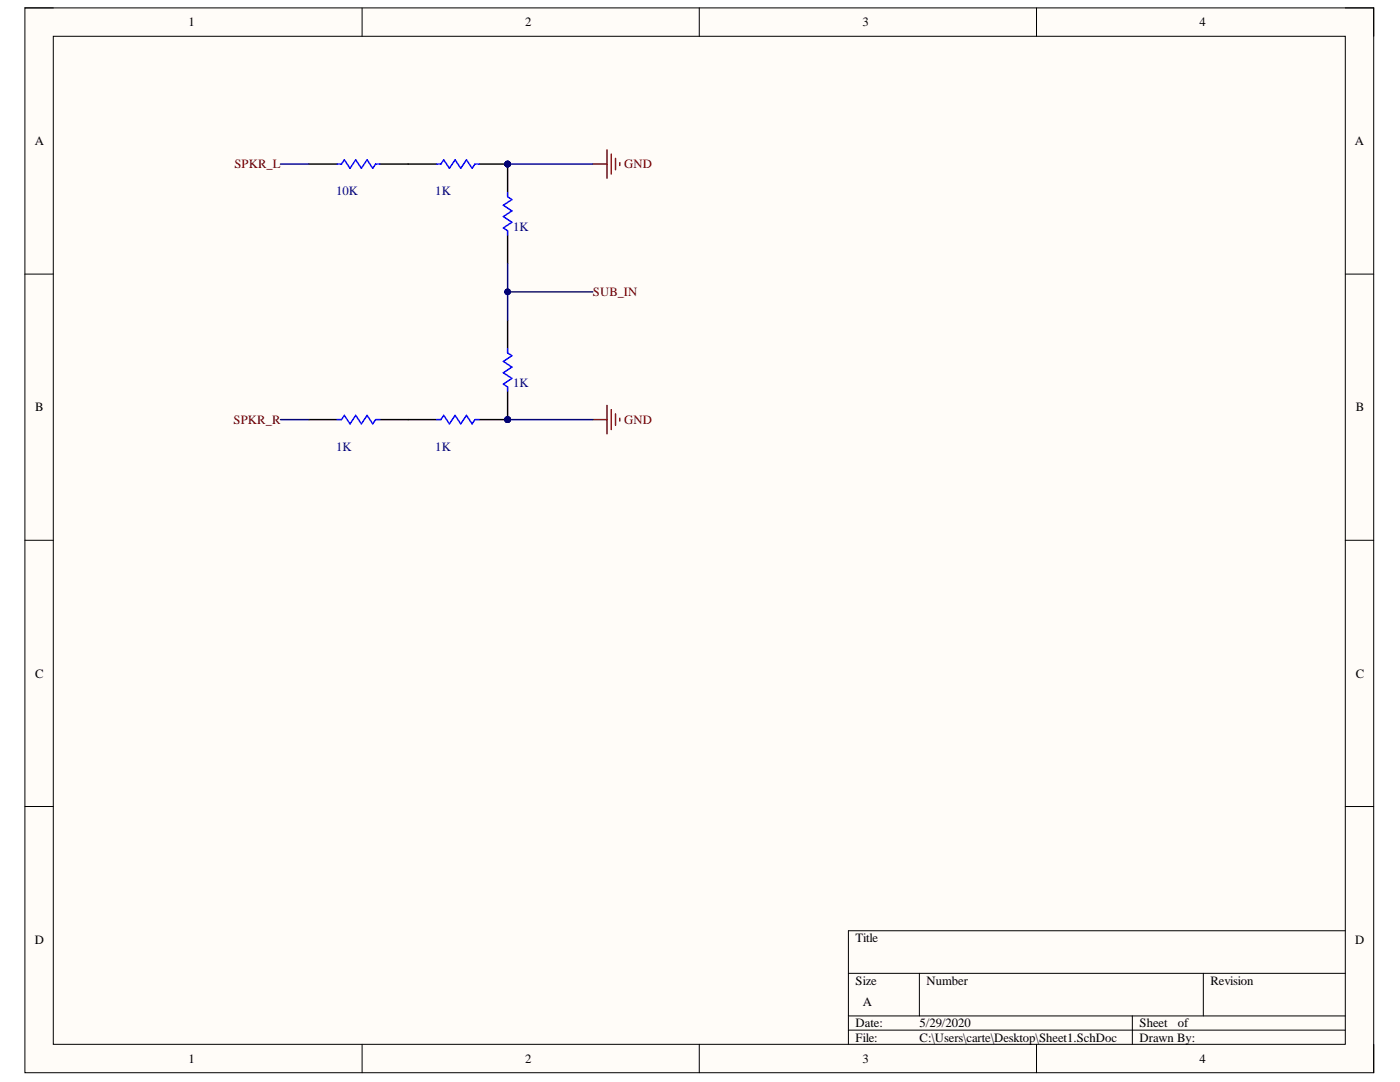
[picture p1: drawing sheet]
<svg xmlns="http://www.w3.org/2000/svg" width="279mm" height="216mm" viewBox="0 0 279 216" stroke-linecap="round" stroke-linejoin="round" font-family="sans-serif">
<defs><g id="words">
<g font-size="2.5">
<text x="37.6" y="5.2">1</text>
<text x="104.8" y="5.2">2</text>
<text x="172.1" y="5.2">3</text>
<text x="239.4" y="5.2">4</text>
<text x="6.9" y="29">A</text>
<text x="270.4" y="29">A</text>
<text x="7" y="82.1">B</text>
<text x="270.6" y="82.1">B</text>
<text x="7" y="135.2">C</text>
<text x="270.6" y="135.2">C</text>
<text x="6.9" y="188.3">D</text>
<text x="170.8" y="188">Title</text>
<text x="270.5" y="188.3">D</text>
<text x="170.8" y="196.5">Size</text>
<text x="184.9" y="196.5">Number</text>
<text x="241.6" y="196.5">Revision</text>
<text x="172.2" y="200.7">A</text>
<text x="170.8" y="205">Date:</text>
<text x="170.8" y="207.8">File:</text>
<text x="183.5" y="205">5/29/2020</text>
<text x="183.5" y="207.8">C:\Users\carte\Desktop\Sheet1.SchDoc</text>
<text x="227.4" y="205">Sheet</text>
<text x="227.4" y="207.8">Drawn By:</text>
<text x="235" y="205">of</text>
<text x="37.6" y="212.1">1</text>
<text x="104.8" y="212.1">2</text>
<text x="172.1" y="212.1">3</text>
<text x="239.4" y="212.1">4</text>
</g>
<g font-size="2.5" fill="#800000">
<text x="46.8" y="33.6">SPKR_L</text>
<text x="124.6" y="33.6">GND</text>
<text x="118.3" y="59.1">SUB_IN</text>
<text x="46.6" y="84.6">SPKR_R</text>
<text x="124.6" y="84.6">GND</text>
</g>
<g font-size="2.5" fill="#000080">
<text x="67.1" y="39">10K</text>
<text x="86.9" y="39">1K</text>
<text x="102.4" y="46.1">1K</text>
<text x="102.4" y="77.2">1K</text>
<text x="67.1" y="90">1K</text>
<text x="86.9" y="90">1K</text>
</g>
</g></defs>
<path d="M5 1.6h269.2v212.4h-269.2z" fill-rule="evenodd" fill="#fffcf8"/>
<path d="M5 1.6h269.2v212.4h-269.2z" fill="none" stroke="#000" stroke-width=".2"/>
<path d="M10.6 7.2h257.9v201.2h-257.9z" fill-rule="evenodd" fill="#fffcf8"/>
<g fill="none" stroke="#000" stroke-width=".2">
<path d="M5 1.6h5.6M10.6 7.2h257.9v201.2h-257.9zM72.3 1.6v5.6M139.6 1.6v5.6M206.9 1.6v5.6M268.5 1.6h5.7v5.6M5 54.7h5.6M268.5 54.7h5.7M5 107.8h5.6M268.5 107.8h5.7M5 160.9h5.6M268.5 160.9h5.7"/>
<path d="M169.3 194.2h99.2M183.5 194.2v8.5M240.2 194.2v8.5M268.5 185.7h-99.2v22.7M72.3 208.4v5.6M139.6 208.4v5.6M169.3 202.7h99.2M169.3 205.6h99.2M206.9 208.4v5.6M226 202.7v5.7M274.2 208.4v5.6"/>
</g>
<path d="M118.3 32.7h2.8M121.1 29.9v5.7M122 30.8v3.9M122.8 31.6v2.3M123.7 32.5v.5M118.3 83.7h2.8M121.1 80.9v5.7M122 81.7v4M122.8 82.6v2.3M123.7 83.4v.6" fill="none" stroke="#800000" stroke-width=".29"/>
<path d="M61.6 32.7h5.7M75.8 32.7h5.7" fill="none" stroke="#000" stroke-width=".29"/>
<path d="M67.3 32.7h.9l.5-.8 1.2 1.7 1.1-1.7 1.1 1.7 1.2-1.7 1.1 1.7 .6-.9h.8" fill="none" stroke="#00f" stroke-width=".29"/>
<circle cx="101.3" cy="32.7" r=".57" fill="#000080"/>
<circle cx="101.3" cy="32.7" r=".57" fill="none" stroke="#000080" stroke-width=".2"/>
<path d="M81.5 32.7h5.6M95.6 32.7h5.7" fill="none" stroke="#000" stroke-width=".29"/>
<circle cx="101.3" cy="32.7" r=".57" fill="#000080"/>
<circle cx="101.3" cy="32.7" r=".57" fill="none" stroke="#000080" stroke-width=".2"/>
<path d="M87.1 32.7h.9l.6-.8 1.1 1.7 1.1-1.7 1.2 1.7 1.1-1.7 1.1 1.7 .6-.9h.8M67.3 83.7h.9l.5-.8 1.2 1.7 1.1-1.7 1.1 1.7 1.2-1.7 1.1 1.7 .6-.9h.8" fill="none" stroke="#00f" stroke-width=".29"/>
<path d="M61.6 83.7h5.7M75.8 83.7h5.7" fill="none" stroke="#000" stroke-width=".29"/>
<circle cx="101.3" cy="83.7" r=".57" fill="#000080"/>
<circle cx="101.3" cy="83.7" r=".57" fill="none" stroke="#000080" stroke-width=".2"/>
<path d="M81.5 83.7h5.6M95.6 83.7h5.7" fill="none" stroke="#000" stroke-width=".29"/>
<circle cx="101.3" cy="83.7" r=".57" fill="#000080"/>
<circle cx="101.3" cy="83.7" r=".57" fill="none" stroke="#000080" stroke-width=".2"/>
<path d="M87.1 83.7h.9l.6-.8 1.1 1.7 1.1-1.7 1.2 1.7 1.1-1.7 1.1 1.7 .6-.9h.8" fill="none" stroke="#00f" stroke-width=".29"/>
<circle cx="101.3" cy="32.7" r=".57" fill="#000080"/>
<circle cx="101.3" cy="32.7" r=".57" fill="none" stroke="#000080" stroke-width=".2"/>
<path d="M101.3 32.7v5.7M101.3 46.9v5.7" fill="none" stroke="#000" stroke-width=".29"/>
<circle cx="101.3" cy="32.7" r=".57" fill="#000080"/>
<circle cx="101.3" cy="32.7" r=".57" fill="none" stroke="#000080" stroke-width=".2"/>
<path d="M101.3 38.4v.9l.9 .5-1.7 1.2 1.7 1.1-1.7 1.1 1.7 1.2-1.7 1.1 .8 .6v.8" fill="none" stroke="#00f" stroke-width=".29"/>
<circle cx="101.3" cy="83.7" r=".57" fill="#000080"/>
<circle cx="101.3" cy="83.7" r=".57" fill="none" stroke="#000080" stroke-width=".2"/>
<path d="M101.3 78.1v5.6" fill="none" stroke="#000" stroke-width=".29"/>
<circle cx="101.3" cy="83.7" r=".57" fill="#000080"/>
<circle cx="101.3" cy="83.7" r=".57" fill="none" stroke="#000080" stroke-width=".2"/>
<path d="M101.3 63.9v5.7" fill="none" stroke="#000" stroke-width=".29"/>
<path d="M101.3 69.6v.8l.9 .6-1.7 1.1 1.7 1.1-1.7 1.2 1.7 1.1-1.7 1.1 .8 .6v.9" fill="none" stroke="#00f" stroke-width=".29"/>
<path d="M101.3 52.6v11.3" fill="none" stroke="#000080" stroke-width=".29"/>
<circle cx="101.3" cy="58.2" r=".57" fill="#000080"/>
<circle cx="101.3" cy="58.2" r=".57" fill="none" stroke="#000080" stroke-width=".2"/>
<path d="M56 32.7h5.6M56 83.7h5.6M101.3 83.7h17" fill="none" stroke="#000080" stroke-width=".29"/>
<circle cx="101.3" cy="83.7" r=".57" fill="#000080"/>
<circle cx="101.3" cy="83.7" r=".57" fill="none" stroke="#000080" stroke-width=".2"/>
<path d="M101.3 58.2h17" fill="none" stroke="#000080" stroke-width=".29"/>
<circle cx="101.3" cy="58.2" r=".57" fill="#000080"/>
<circle cx="101.3" cy="58.2" r=".57" fill="none" stroke="#000080" stroke-width=".2"/>
<path d="M101.3 32.7h17" fill="none" stroke="#000080" stroke-width=".29"/>
<circle cx="101.3" cy="32.7" r=".57" fill="#000080"/>
<circle cx="101.3" cy="32.7" r=".57" fill="none" stroke="#000080" stroke-width=".2"/>
<use href="#words"/>
</svg>
